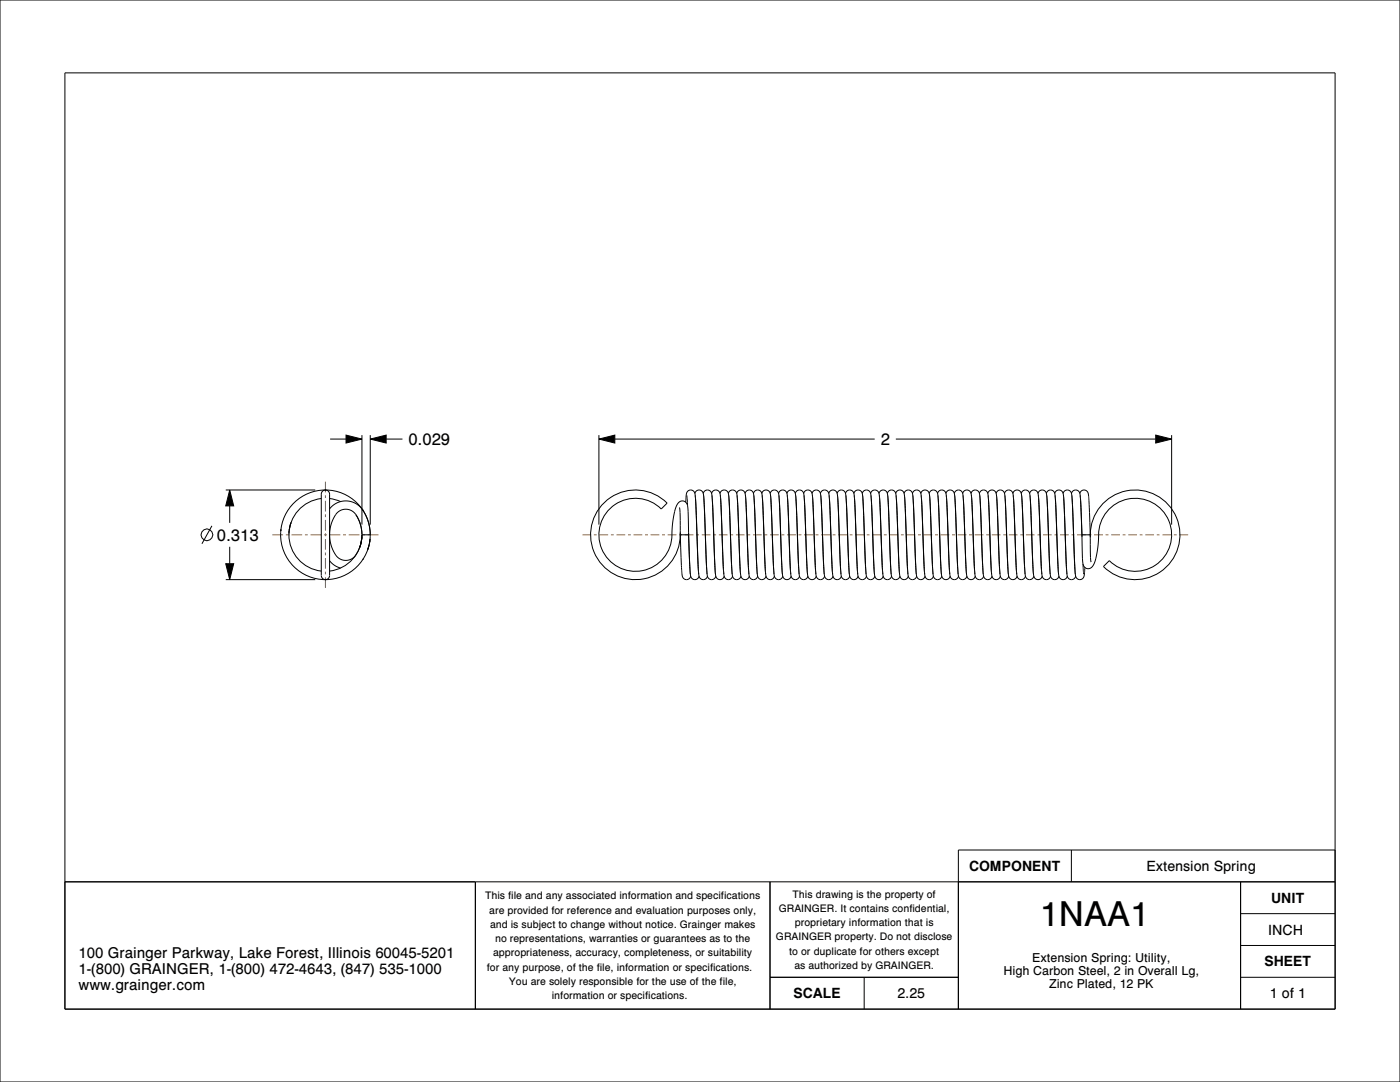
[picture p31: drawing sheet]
<svg xmlns="http://www.w3.org/2000/svg" width="279mm" height="216mm" viewBox="0 0 279 216" stroke-linecap="round" stroke-linejoin="round" font-family="sans-serif">
<defs><g id="words">
<text font-size="6.9" x="207.5" y="184.8">1NAA1</text>
<g font-size="3.3">
<text x="81.5" y="88.8">0.029</text>
<text x="175.8" y="88.8">2</text>
<text x="43.3" y="107.9">0.313</text>
</g>
<g font-size="3">
<text x="15.7" y="191.1">100 Grainger Parkway, Lake Forest, Illinois 60045-5201</text>
<text x="15.7" y="194.3">1-(800) GRAINGER, 1-(800) 472-4643, (847) 535-1000</text>
<text x="15.7" y="197.6">www.grainger.com</text>
</g>
<g font-size="2.8">
<text x="193.4" y="173.8">COMPONENT</text>
<text x="228.8" y="173.8">Extension Spring</text>
<text x="253.7" y="180.1">UNIT</text>
<text x="253.1" y="186.5">INCH</text>
<text x="252.3" y="192.8">SHEET</text>
<text x="158.4" y="199.2">SCALE</text>
<text x="179.1" y="199.2">2.25</text>
<text x="253.4" y="199.2">1 of 1</text>
</g>
<g font-size="2.5">
<text x="206" y="191.9">Extension Spring: Utility,</text>
<text x="200.2" y="194.6">High Carbon Steel, 2 in Overall Lg,</text>
<text x="209.4" y="197.2">Zinc Plated, 12 PK</text>
</g>
<g font-size="2.1">
<text x="96.8" y="179.4">This file and any associated information and specifications</text>
<text x="158.2" y="179.1">This drawing is the property of</text>
<text x="97.6" y="182.3">are provided for reference and evaluation purposes only,</text>
<text x="97.8" y="185.1">and is subject to change without notice. Grainger makes</text>
<text x="155.4" y="182">GRAINGER. It contains confidential,</text>
<text x="158.6" y="184.8">proprietary information that is</text>
<text x="98.4" y="190.8">appropriateness, accuracy, completeness, or suitability</text>
<text x="98.8" y="188">no representations, warranties or guarantees as to the</text>
<text x="154.9" y="187.7">GRAINGER property. Do not disclose</text>
<text x="157.5" y="190.5">to or duplicate for others except</text>
<text x="97.2" y="193.7">for any purpose, of the file, information or specifications.</text>
<text x="101.5" y="196.5">You are solely responsible for the use of the file,</text>
<text x="158.5" y="193.4">as authorized by GRAINGER.</text>
<text x="110.1" y="199.4">information or specifications.</text>
</g>
</g></defs>
<g fill="none" stroke="#000" stroke-width=".2">
<path d="M0 0h279.4v215.9h-279.4zM45.1 97.8h17.8M45.8 97.8l.8 3.1h-1.5zM65.9 87.6h3.2M69.1 86.8l3.1 .8-3.1 .8zM72.2 86.8v17.9M73.9 87.6l3.2-.8v1.6zM73.9 86.8v17.9M77.1 87.6h3.2M119.5 87.6l3.2-.8v1.6zM119.5 86.8v17.9M122.7 87.6h51.9"/>
<path d="M178.8 87.6h51.8M230.6 86.8l3.2 .8-3.2 .8zM233.8 86.8v17.9M42.3 104.9l-2 3.6M45.1 112.5h1.5l-.8 3.2zM45.1 115.7h17.8M45.8 100.9v3.4M45.8 109.1v3.4M13 176h253.5v25.4h-253.5v-186.9h253.4v186.9M94.9 176v25.4M153.7 176v25.4M213.8 169.6v6.4"/>
<path d="M247.6 176v25.4M266.4 169.6h-75.1v31.8M153.7 195h37.6M172.5 195v6.4M247.6 195h18.9M247.6 188.7h18.9M247.6 182.3h18.9"/>
<circle cx="41.3" cy="106.7" r="1.17"/>
</g>
<path d="M45.8 97.8l.8 3.1h-1.5zM69.1 86.8l3.1 .8-3.1 .8zM73.9 87.6l3.2-.8v1.6zM119.5 87.6l3.2-.8v1.6zM230.6 86.8l3.2 .8-3.2 .8zM45.1 112.5h1.5l-.8 3.2z" fill="#000"/>
<g fill="none" stroke="#963" stroke-width=".2">
<path d="M64.9 96.1v2.2M64.9 98.8v.6M64.9 99.9v2.2M54.4 106.7h2.1M57 106.7h.6M57.6 106.7h.1M58.2 106.7h2.1M60.9 106.7h.5M62 106.7h2.1M64.7 106.7h.5M64.9 102.6v.6M64.9 103.7v2.2"/>
<path d="M64.9 106.4v.6M64.9 107.6v2.1M64.9 110.2v.6M64.9 111.4v2.1M64.9 114.1v.5M64.9 115.2v2.1M65.8 106.7h2.1M68.5 106.7h.5M69.6 106.7h2.1M72.3 106.7h.5M73.4 106.7h2.1M116.2 106.7h1.8"/>
<path d="M118.5 106.7h.6M119.6 106.7h1.8M121.9 106.7h.6M123 106.7h1.8M125.3 106.7h.6M126.4 106.7h1.8M128.7 106.7h.6M129.8 106.7h1.8M132.1 106.7h.6M133.3 106.7h1.7M135.5 106.7h.6M136.7 106.7h1.7"/>
<path d="M138.9 106.7h.6M140.1 106.7h1.7M142.4 106.7h.5M143.5 106.7h1.7M145.8 106.7h.5M146.9 106.7h1.7M149.2 106.7h.5M150.3 106.7h1.7M152.6 106.7h.5M153.7 106.7h1.7M156 106.7h.5M157.1 106.7h1.7"/>
<path d="M159.4 106.7h.5M160.5 106.7h1.7M162.8 106.7h.5M163.9 106.7h1.7M166.2 106.7h.5M167.3 106.7h1.7M169.6 106.7h.5M170.7 106.7h1.7M173 106.7h.5M174.1 106.7h1.7M176.4 106.7h.6M177.5 106.7h1.7"/>
<path d="M179.8 106.7h.6M180.9 106.7h1.7M183.2 106.7h.6M184.3 106.7h1.8M186.6 106.7h.6M187.7 106.7h1.8M190 106.7h.6M191.1 106.7h1.8M193.4 106.7h.6M194.5 106.7h1.8M196.8 106.7h.6M197.9 106.7h1.8"/>
<path d="M200.2 106.7h.6M201.3 106.7h1.8M203.6 106.7h.6M204.7 106.7h1.8M207 106.7h.6M208.2 106.7h1.7M210.4 106.7h.6M211.6 106.7h1.7M213.8 106.7h.6M215 106.7h1.7M217.2 106.7h.6M218.4 106.7h1.7"/>
<path d="M220.7 106.7h.5M221.8 106.7h1.7M224.1 106.7h.5M225.2 106.7h1.7M227.5 106.7h.5M228.6 106.7h1.7M230.9 106.7h.5M232 106.7h1.7M234.3 106.7h.5M235.4 106.7h1.7"/>
</g>
<!-- layer: LAYER_FEATURE -->
<g fill="none" stroke="#000" stroke-width=".2">
<path d="M64.1 99.5a7.3 7.3 0 0 0-6.4 7.2 7.3 7.3 0 0 0 6.4 7.3M64.9 97.8h.1zM64.9 97.8a8.9 8.9 0 0 0-8.9 8.9 8.9 8.9 0 0 0 8.9 9M64.9 97.8a.83 .83 0 0 1 .9 .8v16.2M64.9 97.8a.83 .83 0 0 0-.8 .8v16.2M64.9 97.8a8.9 8.9 0 0 1 9 8.9M65.8 99.5l2.2 .6M137.1 98.9l.1 2M138.7 98.5a.92 .92 0 0 1 1.1-.6 .92 .92 0 0 1 .6 1.1l.1 .5M138.7 98.9l.1 .3M138.8 99.2v.8M140.3 98.5a.92 .92 0 0 1 1.2-.6 .92 .92 0 0 1 .6 1.1v.2"/>
<path d="M140.4 98.9l.1 .4M140.5 99.3v.9M140.5 99.4v.4M140.5 99.9v.8M142 98.5a.92 .92 0 0 1 1.2-.6 .92 .92 0 0 1 .6 1.1v.6M142.1 98.9v.2M142.1 99.2v.3M142.1 99.1l.1 .5M142.1 99.6l.1 .8M142.2 99.6v.2M142.2 99.9v.9M143.7 98.5a.92 .92 0 0 1 1.2-.6 .92 .92 0 0 1 .5 1.1l.1 1"/>
<path d="M143.8 98.9v.3M143.8 99.2v.4M143.8 99.6l.1 .4M143.8 99.6v.2M143.8 99.9l.1 .3M145.4 98.5a.92 .92 0 0 1 1.1-.6 .92 .92 0 0 1 .6 1.1l.1 .6M145.4 98.9l.1 .3M145.5 99.2v.5M145.5 99.8l.1 1.3M147 98.5a.92 .92 0 0 1 1.2-.6 .92 .92 0 0 1 .6 1.1v.3M147.1 98.9l.1 1.1M147.2 99.6v1"/>
<path d="M148.7 98.5a.92 .92 0 0 1 1.2-.6 .92 .92 0 0 1 .6 1.1v1M148.8 98.9v.2M148.8 99.2v.3M148.8 99.1v.1M148.8 99.3v.3M148.8 99.6l.1 .8M148.8 99.6l.1 .2M148.8 99.9l.1 1.4M150.4 98.5a.92 .92 0 0 1 1.1-.6 .92 .92 0 0 1 .6 1.1l.1 .7M150.4 98.9l.1 .3M150.5 99.2v.6M150.5 99.9l.1 .7"/>
<path d="M152 98.5a.92 .92 0 0 1 1.2-.6 .92 .92 0 0 1 .6 1.1l.1 .8M152.1 98.9l.1 1.3M152.2 99.8l.1 1.3M153.7 98.5a.92 .92 0 0 1 1.2-.6 .92 .92 0 0 1 .6 1.1v.3M153.8 98.9v.4M153.8 99.3v.3M153.8 99.6l.1 .4M153.9 99.9v.3M155.4 98.5a.92 .92 0 0 1 1.1-.6 .92 .92 0 0 1 .6 1.1l.1 .4M155.4 98.9l.1 .2M155.5 99.2v.3M155.5 99.1v.1"/>
<path d="M155.5 99.3v.3M155.5 99.6l.1 1.2M155.5 99.6l.1 .8M157.1 98.5a.92 .92 0 0 1 1.1-.6 .92 .92 0 0 1 .6 1.1l.1 1M157.1 98.9l.1 .5M157.2 99.4v.2M157.2 99.6v.4M157.2 99.6v.2M157.2 99.9v.3M158.7 98.5a.92 .92 0 0 1 1.2-.6 .92 .92 0 0 1 .6 1.1v.8M158.8 98.9v.3M158.8 99.2l.1 .5"/>
<path d="M158.9 99.8v.4M160.4 98.5a.92 .92 0 0 1 1.2-.6 .92 .92 0 0 1 .5 1.1l.1 .2M160.5 98.9v.4M160.5 99.3l.1 .9M160.5 99.9l.1 .8M162.1 98.5a.92 .92 0 0 1 1.1-.6 .92 .92 0 0 1 .6 1.1l.1 .6M162.1 98.9l.1 .2M162.2 99.2v.4M162.2 99.1v.5M162.2 99.6l.1 1.2M162.2 99.6v.2M162.2 99.9l.5 12.4"/>
<path d="M163.7 98.5a.92 .92 0 0 1 1.2-.6 .92 .92 0 0 1 .6 1.1v.4M163.8 98.9v.3M163.8 99.2l.1 .4M163.9 99.6v.6M163.9 99.6v.4M165.4 98.5a.92 .92 0 0 1 1.2-.6 .92 .92 0 0 1 .6 1.1v.6M165.5 98.9v.3M165.5 99.2v.5M165.5 99.4l.1 .6M165.5 99.8l.1 1.3M167.1 98.5a.92 .92 0 0 1 1.1-.6 .92 .92 0 0 1 .6 1.1l.1 .6M167.1 98.9l.1 .4"/>
<path d="M167.2 99.3v.3M167.2 99.6v.6M167.2 99.6v.4M168.7 98.5a.92 .92 0 0 1 1.2-.6 .92 .92 0 0 1 .6 1.1v.4M168.8 98.9v.2M168.8 99.2l.1 .3M168.8 99.1v.1M168.9 99.6v.8M168.9 99.6v.2M168.9 99.9v.9M170.4 98.5a.92 .92 0 0 1 1.2-.6 .92 .92 0 0 1 .6 1.1v.4M170.5 98.9v.3"/>
<path d="M170.5 99.2v.2M170.5 99.4v.2M170.5 99.6l.1 .4M170.5 99.6l.1 .2M170.6 99.9v1.4M172.1 98.5a.92 .92 0 0 1 1.2-.6 .92 .92 0 0 1 .5 1.1l.1 .8M172.2 98.9v.3M172.2 99.2v.5M172.2 99.4l.1 .8M172.2 99.8l.1 2M173.8 98.5a.92 .92 0 0 1 1.1-.6 .92 .92 0 0 1 .6 1.1v.3M173.8 98.9l.1 .4"/>
<path d="M173.9 99.3v.7M173.9 99.9v.7M175.4 98.5a.92 .92 0 0 1 1.2-.6 .92 .92 0 0 1 .6 1.1v.6M175.5 98.9v.2M175.5 99.2v.1M175.5 99.1v.1M175.5 99.3l.1 .3M175.5 99.3l.1 .2M175.6 99.6l.4 12.7M175.6 99.6v.8M177.1 98.5a.92 .92 0 0 1 1.2-.6 .92 .92 0 0 1 .5 1.1l.1 .4M177.2 98.9v.3"/>
<path d="M177.2 99.2v.4M177.2 99.6l.1 .4M177.2 99.6v.2M177.2 99.9l.1 .3M178.8 98.5a.92 .92 0 0 1 1.1-.6 .92 .92 0 0 1 .6 1.1v.1M178.8 98.9l.1 .3M178.9 99.2v.2M178.9 99.4v.6M178.9 99.4v.3M178.9 99.8v.4M180.4 98.5a.92 .92 0 0 1 1.2-.6 .92 .92 0 0 1 .6 1.1v.2M180.5 98.9v.2"/>
<path d="M180.5 99.1v.3M180.5 99.1l.1 .3M180.5 99.4l.1 .2M180.6 99.5v.6M180.6 99.4v.1M180.6 99.7v.7M182.1 98.5a.92 .92 0 0 1 1.2-.6 .92 .92 0 0 1 .6 1.1v.4M182.2 98.9v.2M182.2 99.2v.2M182.2 99.1v.4M182.2 99.4l.1 .4M182.2 99.6l.1 1.7"/>
<path d="M182.2 99.9l.1 1.4M183.8 98.5a.92 .92 0 0 1 1.1-.6 .92 .92 0 0 1 .6 1.1l.1 1M183.8 98.9l.1 .3M183.9 99.2v.2M183.9 99.4v.2M183.9 99.6l.1 .6M183.9 99.6v.4M185.4 98.5a.92 .92 0 0 1 1.2-.6 .92 .92 0 0 1 .6 1.1l.1 .8M185.5 98.9v.3M185.5 99.2l.1 .5M185.6 99.8v.4M187.1 98.5a.92 .92 0 0 1 1.2-.6 .92 .92 0 0 1 .6 1.1v.2"/>
<path d="M187.2 98.9v.4M187.2 99.3l.1 .7M187.3 99.9v.3M188.8 98.5a.92 .92 0 0 1 1.2-.6 .92 .92 0 0 1 .5 1.1l.1 .6M188.9 98.9v.2M188.9 99.2v.1M188.9 99.1v.2M188.9 99.3v.5M188.9 99.3v.2M188.9 99.6l.1 .8M188.9 99.9l.1 .9M190.5 98.5a.92 .92 0 0 1 1.1-.6 .92 .92 0 0 1 .6 1.1l.1 .4"/>
<path d="M190.5 98.9l.1 .3M190.5 99.2l.1 .4M190.6 99.6v.4M190.6 99.6v.2M190.6 99.9v.3M192.1 98.5a.92 .92 0 0 1 1.2-.6 .92 .92 0 0 1 .6 1.1v.8M192.2 98.9v.3M192.2 99.2v.2M192.2 99.4l.1 1.7M192.3 99.4v.8M193.8 98.5a.92 .92 0 0 1 1.2-.6 .92 .92 0 0 1 .5 1.1l.1 .2M193.9 98.9v.3"/>
<path d="M193.9 99.2l.1 .8M193.9 99.9l.1 .3M195.5 98.5a.92 .92 0 0 1 1.1-.6 .92 .92 0 0 1 .6 1.1l.1 .4M195.5 98.9l.1 .2M195.6 99.2v.2M195.6 99.1v.4M195.6 99.4v.2M195.6 99.6v.8M195.6 99.6v.2M195.6 99.9l.1 .9M197.1 98.5a.92 .92 0 0 1 1.2-.6 .92 .92 0 0 1 .6 1.1l.1 1M197.2 98.9v.3"/>
<path d="M197.2 99.2l.1 .4M197.3 99.4v.2M197.3 99.6v.4M197.3 99.6v.2M197.3 99.9v.7M198.8 98.5a.92 .92 0 0 1 1.2-.6 .92 .92 0 0 1 .6 1.1v.5M198.9 98.9v.3M198.9 99.2l.1 .5M198.9 99.8l.1 .4M200.5 98.5a.92 .92 0 0 1 1.1-.6 .92 .92 0 0 1 .6 1.1l.1 .5M200.5 98.9l.1 .4M200.6 99.3v.3"/>
<path d="M200.6 99.4v.2M200.6 99.6l.1 1.6M200.6 99.6l.1 1M202.1 98.5a.92 .92 0 0 1 1.2-.6 .92 .92 0 0 1 .6 1.1v.4M202.2 98.9l.1 .7M202.3 99.6v.8M202.3 99.6v.2M202.3 99.9v.9M203.8 98.5a.92 .92 0 0 1 1.2-.6 .92 .92 0 0 1 .6 1.1v.4M203.9 98.9v.3M203.9 99.2l.1 .4M203.9 99.4v.2"/>
<path d="M203.9 99.6l.1 1.7M204 99.6v.6M205.5 98.5a.92 .92 0 0 1 1.2-.6 .92 .92 0 0 1 .5 1.1l.1 .3M205.6 98.9v.3M205.6 99.2v.2M205.6 99.4v.6M205.6 99.4v.3M205.6 99.8l.1 .4M207.2 98.5a.92 .92 0 0 1 1.1-.6 .92 .92 0 0 1 .6 1.1v.2M207.2 98.9l.1 .3M207.3 99.2v.3M207.3 99.3v.7"/>
<path d="M207.3 99.4v.4M207.3 99.9v.3M208.8 98.5a.92 .92 0 0 1 1.2-.6 .92 .92 0 0 1 .6 1.1v.4M208.9 98.9v.2M208.9 99.2v.2M208.9 99.1l.1 .5M208.9 99.4l.1 .2M209 99.6l.1 1.7M209 99.6v.2M209 99.9v1.4M210.5 98.5a.92 .92 0 0 1 1.2-.6 .92 .92 0 0 1 .5 1.1l.2 2.8M210.6 98.9v.3"/>
<path d="M210.6 99.2v.4M210.6 99.4v.2M210.6 99.6l.1 .4M210.6 99.6v.2M210.6 99.9l.1 .3M212.2 98.5a.92 .92 0 0 1 1.1-.6 .92 .92 0 0 1 .6 1.1l.1 .5M212.2 98.9l.1 .3M212.3 99.2l.1 1.9M213.8 98.5a.92 .92 0 0 1 1.2-.6 .92 .92 0 0 1 .6 1.1v.2M213.9 98.9v.4M213.9 99.3l.1 .1M214 99.4v.4"/>
<path d="M214 99.5v.1M214 99.6v.4M214 99.9v.3M215.5 98.5a.92 .92 0 0 1 1.2-.6 .92 .92 0 0 1 .6 1.1l.3 7.7M215.6 98.9v.2M215.6 99.2v.3M215.6 99.1v.5M215.6 99.6l.1 .8M215.6 99.6l.1 .2M215.7 99.9v.9M56.1 105.6l-.1 .3 .1-.1M57.7 106v.5"/>
<path d="M58 104.4l-.3 1.9M58.1 104.3l-.4 1.5M58.1 104.2l-.1 .5M64.1 114.8a.83 .83 0 0 0 .8 .9M64.9 115.7h.1M65 115.7h-.1M65.8 111.9a4 4 0 0 0 2.2 1.4M65.8 101.5a4.1 4.1 0 0 1 6.6 .3M65.8 114.8a.83 .83 0 0 1-.9 .9M71 102.7a7.3 7.3 0 0 1 1.2 3.9M71.9 109l-.1 .2M71.9 109h.1"/>
<path d="M72 108.7l-.1 .3M72.1 108.2l-.2 .6M72.1 108l-.1 .4M72.2 107.8l-.2 .6M72.2 107.8l-.1 .2M72.2 107.5l-.1 .5M72.2 107.5v.3M72.2 107.3v.2M72.2 107.1v.4M72.2 107.1v.3M72.2 106.7a5.6 5.6 0 0 0-2.2-4.9 2.54 2.54 0 0 0-3.4 1.6 6.9 6.9 0 0 0 1.1 8 2.52 2.52 0 0 0 3.7-1.3l.6-1.7M72.2 106.7v1l-.4 1.5"/>
<path d="M72.2 106.7a7.3 7.3 0 0 1-6.4 7.3M72.2 106.7h1.7M72.2 106.7v.4M72.3 101.6l.2 .4M72.3 101.7l.1 .1M72.4 101.8a8.9 8.9 0 0 1 1.5 4.9M72.4 101.8h.1M72.5 111.5l-.1 .1M73.4 109.6h.1M73.5 109.2l-.1 .4M73.6 109l-.2 .6M73.6 109l-.2 .8"/>
<path d="M73.7 108.7l-.1 .3M73.8 107.9l-.2 1.1M73.8 107.9v.3M73.9 107.5l-.1 .4zM73.9 106.7a8.9 8.9 0 0 1-8.9 9M135.6 101.3l.2 5.4M135.8 106.3v.4M135.8 106.7l.4 8.2a.85 .85 0 0 0 .8 .8 .85 .85 0 0 0 .8-.7M135.8 106.7h1.6M137.2 100.9a1.13 1.13 0 0 0-1.1-1 1.13 1.13 0 0 0-1.1 1.1 16.1 16.1 0 0 0-.9 5.7 7.3 7.3 0 0 1-9.2 7.1 7.3 7.3 0 0 1-4.4-10.7 7.3 7.3 0 0 1 11.5-1.5l1.1-1.2a8.9 8.9 0 0 0-14 1.8 8.9 8.9 0 0 0 5.4 13.2 8.9 8.9 0 0 0 11.3-8.7M137.2 100.9l.2 5.4M137.4 106.7l.2 4"/>
<path d="M137.4 106.3h.1M137.4 106.3l.1 1.1M137.4 106.3v.4M137.5 110.1l.1 1.7M137.6 111.2l.1 1.9M137.6 112l.1 1M137.7 113v1.2M137.7 113.4v.5M137.7 113.9v.4M137.7 114.1v.2M137.7 114.3l.1 .2M137.7 114.3l.1 .6a.85 .85 0 0 0 .8 .8 .85 .85 0 0 0 .9-.7"/>
<path d="M138.8 100.1l.1 1.7M138.9 100.4l.1 2.5M138.9 100.2l-.2-1.7a.92 .92 0 0 0-1.2-.6 .92 .92 0 0 0-.6 1.1l-.1 1.2M139 102.8l.3 9.8M139.2 109.8l.1 2.8M139.3 112.6l.1 .8M139.3 113.4l.1 .5M139.4 113.4v.3M139.4 113.8l.1 1.1a.85 .85 0 0 0 .8 .8 .85 .85 0 0 0 .9-.7M139.4 113.9v.4M139.4 114.3v.2M140.5 100.7l.1 .6"/>
<path d="M140.5 100.6l.4 10.1M140.6 102v1.1M140.9 110.6l.1 2.4M140.9 111.7l.1 1.7M141 113.3l.1 1M141 113.6l.1 .6M141.1 114.1v.2M141.1 114.3v.2M141.1 114.3l.1 .6a.85 .85 0 0 0 .8 .8 .85 .85 0 0 0 .9-.7M142.2 100.7v.6M142.2 101.3l.5 11.5M142.2 101.3l.1 1.9"/>
<path d="M142.6 110.4v1.1M142.6 112.1l.1 1.5M142.7 113.2v.6M142.7 113.7l.1 .6M142.7 113.9v.2M142.7 114.1l.1 .2M142.8 114.3v.2M142.8 114.3v.6a.85 .85 0 0 0 .9 .8 .85 .85 0 0 0 .8-.7M143.9 100.2v1.1M143.9 101.2l.3 9.5M143.9 102l.1 1.1M144.2 110.1l.2 4.1"/>
<path d="M144.3 111.2v1.5M144.4 113.4v.5M144.4 113.9v.4M144.4 114.1v.2M144.4 114.3l.1 .2M144.4 114.3l.1 .6a.85 .85 0 0 0 .8 .8 .85 .85 0 0 0 .9-.7M145.5 100.1l.1 1.7M145.6 101.6l.1 1.3M145.6 102.8l.3 7.9M145.7 106l.3 6.6M146 111.9v.7M146 112.6v.5"/>
<path d="M146 113.1v.3M146 113.4l.1 .5M146 113.4l.1 .3M146.1 113.8v.7M146.1 113.9l.1 1a.85 .85 0 0 0 .8 .8 .85 .85 0 0 0 .9-.7M147.2 100.2v.5M147.2 100.6v.7M147.3 101.2l.3 9.5M147.3 102v1.1M147.6 110.6v1.2M147.6 111.7l.1 .8M147.6 112.5l.1 .9"/>
<path d="M147.7 113v.8M147.7 113.6l.1 .7M147.7 113.9l.1 .3M147.7 114.1l.1 .2M147.8 114.3v.2M147.8 114.3v.6a.85 .85 0 0 0 .9 .8 .85 .85 0 0 0 .8-.7M148.9 100.7v.6M148.9 101.3l.4 10.2M149 102.1l.3 10.2M149.3 112.1l.1 1.5M149.3 112.8l.1 .5M149.4 113.5v.5"/>
<path d="M149.4 113.7v.3M149.4 114v.3M149.4 114.3l.1 .2M149.4 114.3l.1 .6a.85 .85 0 0 0 .8 .8 .85 .85 0 0 0 .9-.7M150.5 100.2l.1 .4M150.6 100.6v.7M150.6 101.2l.4 10.6M150.6 102l.1 1.1M150.9 110.1l.1 3.3M151 112v.7M151 113.4l.1 .9M151 113.4l.1 .5"/>
<path d="M151.1 113.9v.4M151.1 114.3v.2M151.1 114.3l.1 .6a.85 .85 0 0 0 .8 .8 .85 .85 0 0 0 .9-.7M152.2 100.4l.1 1.4M152.3 101.6l.3 9.1M152.3 102.8l.4 9.8M152.6 111.9l.1 .7M152.7 112.6v.5M152.7 112.6v.8M152.7 113.4v.5M152.7 113.4v.3M152.7 113.8l.2 1.1a.85 .85 0 0 0 .8 .8 .85 .85 0 0 0 .8-.7"/>
<path d="M152.7 113.9l.1 .4M152.8 114.3v.2M153.9 100.2l.4 12.3M153.9 101.2l.1 1.9M154.3 110.6v1.2M154.3 112.5l.1 .5M154.4 113v.4M154.4 113.3v1M154.4 113.4v.4M154.4 113.9l.1 .4M154.4 114.3l.1 .2M154.5 114.3v.6a.85 .85 0 0 0 .8 .8 .85 .85 0 0 0 .9-.7"/>
<path d="M155.6 100.7l.4 12.1M155.6 102.1l.1 2.5M155.9 110.4l.1 1.9M156 112.8l.1 .5M156 113.2l.1 .4M156.1 113.5v.6M156.1 113.7v.3M156.1 114v.3M156.1 114.1v.2M156.1 114.3v.2M156.1 114.3l.1 .6a.85 .85 0 0 0 .8 .8 .85 .85 0 0 0 .9-.7M157.2 100.2v.4"/>
<path d="M157.2 100.6l.5 11.2M157.3 101.2l.1 1.9M157.6 110.4l.1 2.7M157.7 112.2v.6M157.7 113.1v.3M157.7 113.4l.1 .9M157.8 114.3v.2M157.8 114.3l.1 .6a.85 .85 0 0 0 .8 .8 .85 .85 0 0 0 .9-.7M158.9 100.1v1M158.9 100.4l.1 2.5M159 101.6l.3 9.1M159.2 109.8l.1 2.8"/>
<path d="M159.3 111.9l.1 .7M159.4 112.6v.8M159.4 113.1v.3M159.4 113.4v.5M159.4 113.4v.3M159.4 113.8l.1 1.1a.85 .85 0 0 0 .9 .8 .85 .85 0 0 0 .8-.7M159.4 113.9l.1 .4M159.5 114.3v.2M160.6 100.6v.7M160.6 101.2l.3 9.5M160.6 102l.1 1.1M160.9 110.6l.1 1.2"/>
<path d="M161 111.7v.8M161 112.5l.1 .5M161 113l.1 .8M161.1 113.6l.1 1.3a.85 .85 0 0 0 .8 .8 .85 .85 0 0 0 .9-.7M161.1 113.9v.3M161.1 114.1l.1 .4M162.3 102.1l.1 1.1M162.6 110.4v1.1M162.7 112.1v.7M162.7 112.8l.1 .8M162.7 113.2l.1 1.1M162.7 113.7l.1 .3"/>
<path d="M162.8 114v.3M162.8 114.3v.2M162.8 114.3l.1 .6a.85 .85 0 0 0 .8 .8 .85 .85 0 0 0 .9-.7M163.9 100.2v1.1M163.9 100.6l.4 10.1M164 102v1.1M164.1 104.3l.2 7.5M164.3 111.2l.1 1.9M164.3 112l.1 1M164.4 113v.4M164.4 113.4l.1 1.1M164.4 113.4v.5"/>
<path d="M164.4 113.9l.2 1a.85 .85 0 0 0 .8 .8 .85 .85 0 0 0 .8-.7M165.6 100.1l.1 2.8M165.6 101.6l.4 9.1M165.9 109.8l.1 2.8M166 111.9v.7M166 112.6l.1 .8M166.1 113.4l.1 1.5a.85 .85 0 0 0 .8 .8 .85 .85 0 0 0 .9-.7M166.1 113.4l.1 1.1M167.2 100.2l.1 1.1M167.3 100.6l.3 10.1M167.3 102l.4 9.8M167.7 111.7v.8"/>
<path d="M167.7 112.5l.1 .9M167.7 113v.3M167.7 113.3l.1 .5M167.8 113.6v.7M167.8 113.9v.3M167.8 114.1v.2M167.8 114.3v.2M167.8 114.3l.1 .6a.85 .85 0 0 0 .8 .8 .85 .85 0 0 0 .9-.7M168.9 100.7l.5 12.1M169 101.3v1.9M169.3 110.4v1.1M169.4 112.1v1.2"/>
<path d="M169.4 113.2v.4M169.4 113.5l.1 .6M169.4 113.7l.1 .6M169.5 114.1v.2M169.5 114.3v.2M169.5 114.3l.1 .6a.85 .85 0 0 0 .8 .8 .85 .85 0 0 0 .8-.7M170.6 100.2v.4M170.6 101.2l.5 12.2M170.7 102l.3 8.7M171 111.2v1.5M171.1 113.4v.9M171.1 113.4v.5"/>
<path d="M171.1 113.9l.1 .4M171.1 114.3l.1 .2M171.2 114.3v.6a.85 .85 0 0 0 .8 .8 .85 .85 0 0 0 .9-.7M172.3 100.4l.1 2.5M172.4 102.8l.3 9.8M172.6 109.8l.1 2.8M172.7 112.6l.1 1.1M172.7 113.4l.1 .5M172.8 113.8v.4M172.8 113.9v.3M172.8 114.2l.1 .7a.85 .85 0 0 0 .8 .8 .85 .85 0 0 0 .9-.7M172.8 114.3v.2"/>
<path d="M172.8 114.2v.1M173.9 100.2v.5M173.9 100.6l.1 .7M174 101.2l.3 9.5M174 102l.4 10.5M174.3 111.7l.1 1.3M174.4 113v.4M174.4 113.3l.1 .9M174.4 113.4l.1 .9M174.5 114.1v.2M174.5 114.3v.2M174.5 114.3l.1 .6a.85 .85 0 0 0 .8 .8 .85 .85 0 0 0 .9-.7"/>
<path d="M175.6 100.7v.6M175.7 102.1v1.1M176 110.4v1.1M176 112.1l.1 1.5M176.1 112.8v.5M176.1 113.5l.1 .8M176.1 113.7l.1 .6M176.2 114.3v.2M176.2 114.3v.6a.85 .85 0 0 0 .9 .8 .85 .85 0 0 0 .8-.7M177.3 100.2v1.1M177.3 101.2l.4 9.6M177.4 102v1.1"/>
<path d="M177.6 110.6l.2 2.9M177.7 111.6v.7M177.7 112.7l.1 .5M177.8 113.2v.6M177.8 113.7l.1 .8M177.8 113.9l.1 1a.85 .85 0 0 0 .8 .8 .85 .85 0 0 0 .9-.7M178.9 100.1l.1 1M178.9 100.4l.1 1.4M179 101.6l.1 1.3M179 102.8l.3 7.9M179.3 109.8l.1 2.8M179.4 111.9v.7"/>
<path d="M179.4 112.6v.5M179.4 113.1l.1 1.1M179.4 113.1l.1 .6M179.5 113.8v.5M179.5 114.2l.1 .7a.85 .85 0 0 0 .8 .8 .85 .85 0 0 0 .9-.7M179.5 114.3v.2M180.6 100.3v.5M180.6 100.8l.4 9.9M180.7 101.4v2M180.8 105l.2 6.8M181 111.7l.1 .8M181.1 112.5v.5"/>
<path d="M181.1 113v.8M181.1 113.6l.1 .7M181.1 113.9l.1 .3M181.2 114.1v.2M181.2 114.3v.2M181.2 114.3l.1 .6a.85 .85 0 0 0 .8 .8 .85 .85 0 0 0 .8-.7M182.3 101.3l.4 11M182.4 102.1v1.1M182.4 104.3l.3 7.2M182.7 112.1v.7M182.8 112.8v1M182.8 113.2v.7"/>
<path d="M182.8 113.9v.2M182.8 113.8v.5M182.8 114.1v.2M182.8 114.3l.1 .2M182.8 114.3l.1 .6a.85 .85 0 0 0 .8 .8 .85 .85 0 0 0 .9-.7M183.9 100.2l.5 11.6M184 101.2l.1 1.9M184.3 110.1l.1 3M184.4 112v.7M184.4 113v.4M184.4 113.4l.1 .9M184.5 113.4v.5"/>
<path d="M184.5 113.9v.4M184.5 114.3v.2M184.5 114.3l.1 .6a.85 .85 0 0 0 .8 .8 .85 .85 0 0 0 .9-.7M185.6 100.1l.1 1M185.6 100.4l.1 1.4M185.7 101.6l.3 9.1M185.7 102.8l.4 9.8M186.1 111.9v1.5M186.1 113.4l.1 .5M186.1 113.4v.3M186.1 113.8l.1 .7M186.1 113.9l.2 1a.85 .85 0 0 0 .8 .8 .85 .85 0 0 0 .8-.7"/>
<path d="M187.3 100.2l.5 12.8M187.3 101.2l.1 1.9M187.5 104.5l.2 7.3M187.7 112.5l.2 1.8M187.8 113.6v.6M187.8 114.1v.2M187.8 114.3l.1 .2M187.9 114.3v.6a.85 .85 0 0 0 .9 .8 .85 .85 0 0 0 .8-.7M189 100.7l.5 12.9M189 102.1l.3 8.6M189.4 111.5v1.3M189.4 113l.1 .3"/>
<path d="M189.5 113.5l.1 1.4a.85 .85 0 0 0 .8 .8 .85 .85 0 0 0 .9-.7M189.5 113.7v.8M190.6 100.2v.4M190.6 100.6l.1 .7M190.7 100.6l.4 11.2M190.7 102l.1 1.1M191 110.1l.1 3.3M191.1 112v1.4M191.1 113.4l.1 .6M191.1 113.4l.1 .5M191.2 113.9v.3M191.2 114v.1"/>
<path d="M191.2 114.1v.2M191.2 114.2v.1M191.2 114.3v.2M191.2 114.3l.1 .6a.85 .85 0 0 0 .8 .8 .85 .85 0 0 0 .9-.7M192.3 100.4l.3 7.2M192.4 101.6l.3 9.1M192.6 109.8l.2 2.8M192.7 111.9l.1 1.5M192.8 113.4v.5M192.8 113.4v.3M192.8 113.8l.1 1.1a.85 .85 0 0 0 .9 .8 .85 .85 0 0 0 .8-.7M192.8 113.9l.1 .4"/>
<path d="M192.9 114.3v.2M194 100.2v.5M194 100.7v.6M194 100.6l.3 10.1M194.1 102v1.1M194.1 104.5l.3 7.3M194.4 111.7v.8M194.4 112.5l.1 .9M194.4 113l.1 .3M194.5 113.3v.7M194.5 113.4v.4M194.5 113.9v.3"/>
<path d="M194.5 114v.3M194.5 114.1v.2M194.5 114.3l.1 .2M194.5 114.3l.1 .6a.85 .85 0 0 0 .8 .8 .85 .85 0 0 0 .9-.7M195.7 100.7l.4 12.1M195.7 102.1l.1 1.1M196 110.4v1.1M196.1 112.1v1.2M196.1 113.2l.1 .4M196.1 113.5l.1 .6M196.2 113.7v.6M196.2 114.1v.2"/>
<path d="M196.2 114.3v.2M196.2 114.3l.1 .6a.85 .85 0 0 0 .8 .8 .85 .85 0 0 0 .9-.7M197.3 100.2v.4M197.3 100.6l.1 .7M197.4 101.2l.3 9.5M197.4 102v1.1M197.7 110.6v1.2M197.7 111.6l.1 1.5M197.7 112.3l.1 1.1M197.8 113.2v.5M197.8 113.5l.1 .5M197.8 113.7l.2 1.2a.85 .85 0 0 0 .8 .8 .85 .85 0 0 0 .8-.7"/>
<path d="M197.8 114l.1 .5M199 100.1l.4 10.6M199 100.4l.3 7.6M199.3 109.8l.1 2.8M199.4 111.9v.7M199.4 112.6l.1 .8M199.5 113.4l.1 1.5a.85 .85 0 0 0 .8 .8 .85 .85 0 0 0 .9-.7M199.5 113.4v.5M199.5 113.9v.4M199.5 114.3l.1 .2M200.7 100.9v1.1M200.7 101.6l.1 1.5"/>
<path d="M200.8 102.9l.3 9.6M200.9 107.5l.1 3.2M201.1 111.7v1.3M201.1 113l.1 .4M201.1 113.3l.1 .5M201.2 113.6v.4M201.2 113.9v.3M201.2 114v.3M201.2 114.1v.2M201.2 114.3v.2M201.2 114.3l.1 .6a.85 .85 0 0 0 .8 .8 .85 .85 0 0 0 .9-.7M202.3 100.7l.1 .6"/>
<path d="M202.4 101.3l.4 11M202.4 101.3v1.9M202.7 110.4v1.1M202.8 112.1l.1 2.2M202.8 112.8l.1 1.5M202.9 114.3v.2M202.9 114.3l.1 .6a.85 .85 0 0 0 .8 .8 .85 .85 0 0 0 .9-.7M204 101.2l.6 13.1M204.1 102l.3 8.7M204.4 111.2v1.5M204.5 113.4v.6M204.5 114l.1 .3"/>
<path d="M204.6 114.3v.2M204.6 114.3v.6a.85 .85 0 0 0 .9 .8 .85 .85 0 0 0 .8-.7M205.6 100.1l.1 1M205.7 100.4v1.4M205.7 101.6l.4 11M205.8 102.8l.1 5.2M206 109.8l.1 2.8M206.1 112.6l.1 .8M206.2 113.4v.5M206.2 113.4v.3M206.2 113.8l.1 1.1a.85 .85 0 0 0 .8 .8 .85 .85 0 0 0 .9-.7M206.2 113.9v.4"/>
<path d="M206.2 114.3l.1 .2M207.3 100.2l.1 1.1M207.4 101.2l.3 9.5M207.4 102l.4 9.8M207.7 111.7l.1 .8M207.8 112.5v.5M207.8 113v.4M207.8 113.3l.1 .5M207.8 113.6l.1 .7M207.9 113.9v.3M207.9 114.1v.2M207.9 114.3v.2"/>
<path d="M207.9 114.3l.1 .6a.85 .85 0 0 0 .8 .8 .85 .85 0 0 0 .9-.7M209.1 101.3l.4 11.5M209.1 102.1v1.1M209.4 110.4v1.9M209.5 112.7v.8M209.5 113.2v.3M209.5 113.5v.2M209.5 113.7l.1 .6M209.5 113.9l.1 .4M209.6 114.3v.2M209.6 114.3v.6a.85 .85 0 0 0 .9 .8 .85 .85 0 0 0 .8-.7M210.7 100.2v1.1"/>
<path d="M210.7 101.2l.4 9.5M210.8 102l.1 4.7M211 110.1l.1 1.7M211.1 111.2l.1 1.9M211.1 112v1M211.1 113l.1 1.2M211.2 113.4v.5M211.2 113.9v.4M211.2 114.1v.2M211.2 114.3l.1 .2M211.2 114.3l.1 .6a.85 .85 0 0 0 .8 .8 .85 .85 0 0 0 .9-.7M212.4 101.6l.3 9.1"/>
<path d="M212.4 102.8l.2 5.2M212.7 109.8l.1 2.8M212.8 111.9v.7M212.8 112.6v.5M212.8 113.1v.3M212.8 113.4l.2 1.5a.85 .85 0 0 0 .8 .8 .85 .85 0 0 0 .9-.7M212.8 113.4l.1 .3M212.9 113.8v.5M212.9 114.3v.2M214 100.2l.4 10.5M214.1 101.2v1.9M214.4 110.6v1.2"/>
<path d="M214.4 111.7l.1 2.1M214.5 112.5l.1 1.5M214.5 113.9v.1M214.5 114l.1 .3M214.6 114v.3M214.6 114.3v.2M215.7 100.7l.2 6.4M215.8 102.1v1.1M215.9 107.1l.2 5.4M216.1 112.5l.2 2.1M216.1 112.6h.1M216.3 114.6h.1"/>
<path d="M216.5 113.2l-.1 1.7a.92 .92 0 0 1-1.2 .7 .92 .92 0 0 1-.6-1.2v-.1M217.6 106.7h-1.7v.4M217.6 106.7l.1 5.4M217.6 106.7v.5M217.6 106.7a8.9 8.9 0 0 1 11.3-8.6 8.9 8.9 0 0 1 5.4 13.1 8.9 8.9 0 0 1-14.1 1.8l1.2-1.1a7.3 7.3 0 0 0 11.4-1.5 7.3 7.3 0 0 0-4.4-10.7 7.3 7.3 0 0 0-9.1 7M217.6 106.7h.1M219.3 106.7a12.7 12.7 0 0 1-1.2 6.2 1.06 1.06 0 0 1-1.1 .6 1.06 1.06 0 0 1-.9-.9M219.3 106.7h.1"/>
</g>
<use href="#words"/>
</svg>
